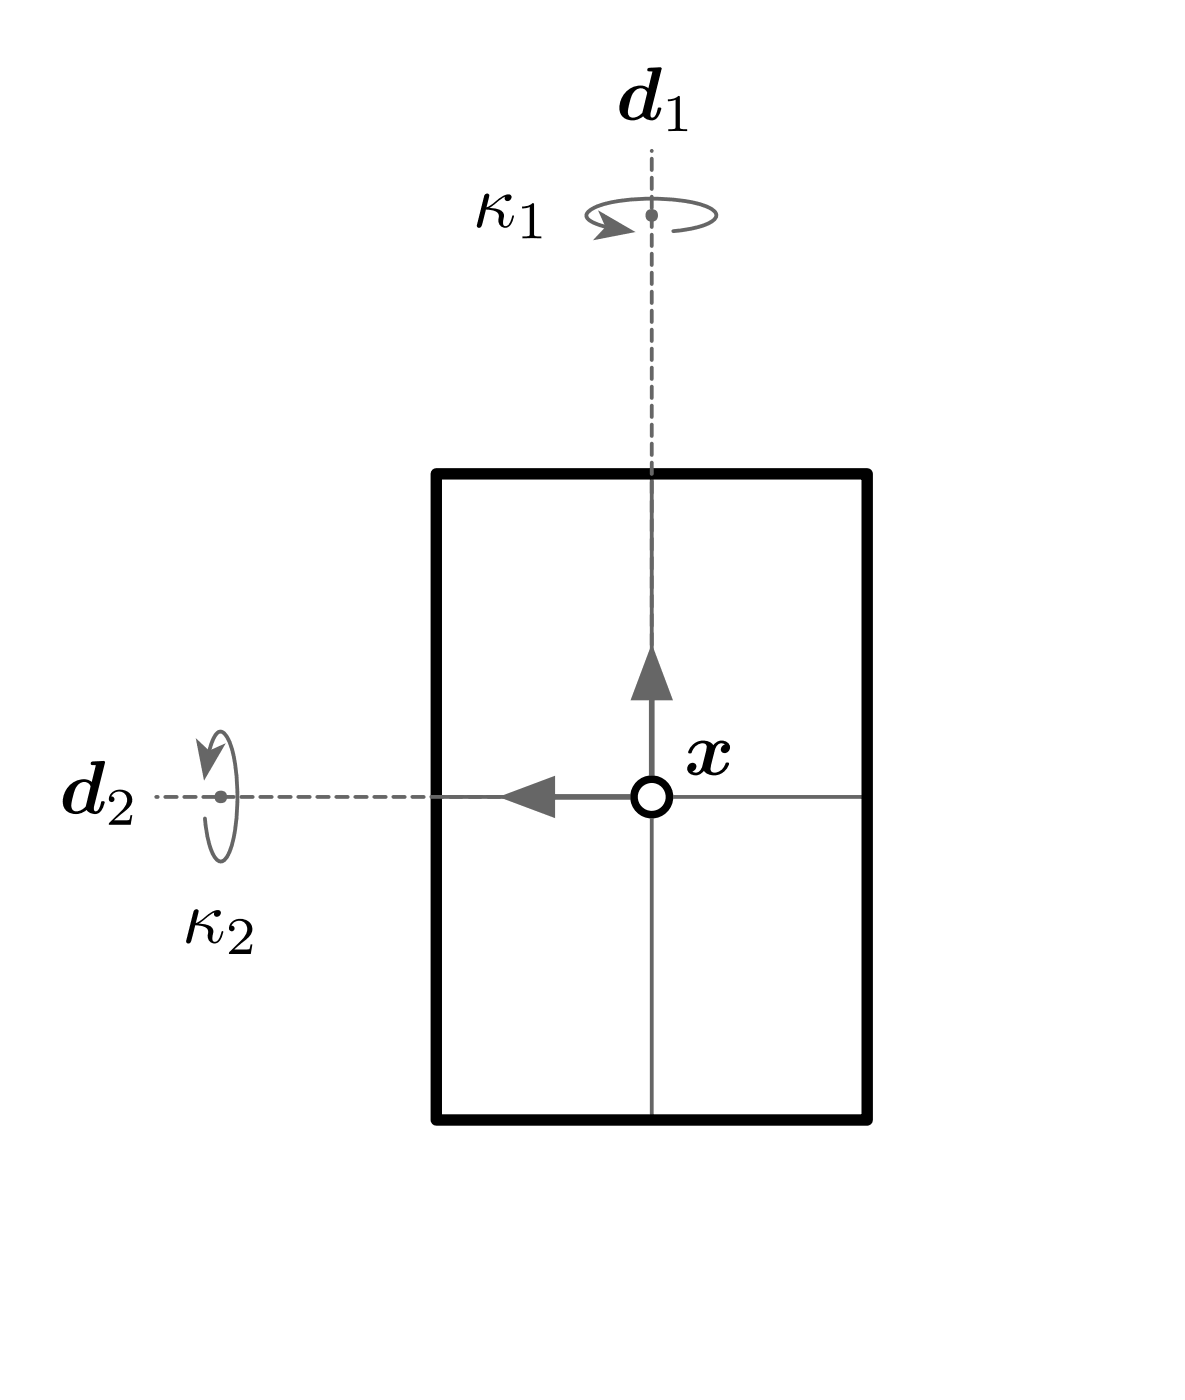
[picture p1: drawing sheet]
<svg xmlns="http://www.w3.org/2000/svg" width="55mm" height="65mm" viewBox="0 0 55 65" stroke-linecap="round" stroke-linejoin="round" font-family="sans-serif">
<defs><g id="words">
<g font-size="3.5">
<text x="21.9" y="10.5">Ÿ</text>
<text x="8.4" y="43.8">Ÿ</text>
</g>
<g font-size="2.5">
<text x="24" y="11.1">1</text>
<text x="10.5" y="44.3">2</text>
</g>
</g></defs>
<path d="M9.7 35l.3-.8 .2-.2h.2a3.8 3.8 0 0 1 .6 2.5v1a4.8 4.8 0 0 1-.6 2.4l-.2 .1a2.59 2.59 0 0 1-.7-2M20.2 37h20M30.2 22v30" fill="none" stroke="#666" stroke-width=".18"/>
<path d="M20.2 22h20v30h-20z" fill="none" stroke="#000" stroke-width=".53"/>
<path d="M9.2 34.5l.5 .5 .6-.3-.8 1.3z" fill="#666"/>
<path d="M9.2 34.5l.5 .5 .6-.3-.8 1.3z" fill="none" stroke="#666" stroke-width=".18"/>
<circle cx="10.3" cy="37" r=".21" fill="#666"/>
<g fill="none" stroke="#666" stroke-width=".18">
<path d="M28.2 10.6l-.8-.3-.2-.2 .1-.2a3.8 3.8 0 0 1 2.5-.7h.9a4.8 4.8 0 0 1 2.5 .6v.2a2.59 2.59 0 0 1-2 .7"/>
<circle cx="10.3" cy="37" r=".21"/>
</g>
<path d="M27.9 10l1.3 .7-1.4 .3 .4-.4z" fill="#666"/>
<path d="M27.9 10l1.3 .7-1.4 .3 .4-.4z" fill="none" stroke="#666" stroke-width=".18"/>
<circle cx="30.2" cy="10" r=".21" fill="#666"/>
<circle cx="30.2" cy="10" r=".21" fill="none" stroke="#666" stroke-width=".18"/>
<path d="M30.2 37h-23M30.2 37v-30" fill="none" stroke="#666" stroke-width=".18" stroke-dasharray=".5 .4"/>
<path d="M25.6 37h4.6" fill="none" stroke="#666" stroke-width=".26"/>
<path d="M23.5 37l2.1-.8v1.6z" fill="#666"/>
<path d="M23.5 37l2.1-.8v1.6zM30.2 32.4v4.6" fill="none" stroke="#666" stroke-width=".26"/>
<path d="M30.2 30.3l.8 2.1h-1.5z" fill="#666"/>
<path d="M30.2 30.3l.8 2.1h-1.5z" fill="none" stroke="#666" stroke-width=".26"/>
<circle cx="30.2" cy="37" r=".5" fill="none" stroke="#f00" stroke-width=".35"/>
<circle cx="30.2" cy="37" r="1" fill="#fff"/>
<g fill="#000">
<path d="M31 4.6l.5-.1 .1 1.4v.1h.3v.1h-.9v-.1h.3l.1-.1v-1.3l-.4 .1zM5.1 36.9a.55 .55 0 0 1 .9-.1 .55 .55 0 0 1-.2 .9l-.5 .4h.7l.1-.3v.5h-1v-.1a1.67 1.67 0 0 0 .8-1.1 .38 .38 0 0 0-.3-.3 .38 .38 0 0 0-.4 .2l.1 .1-.1 .1-.1-.1zM32.1 34.6a.66 .66 0 0 1 1 0 .37 .37 0 0 1 .5-.2 .37 .37 0 0 1 .2 .5h-.3v-.1l.1-.2a.26 .26 0 0 0-.3 .1l-.3 1v.1l.2 .1a.82 .82 0 0 0 .6-.5 .65 .65 0 0 1-.4 .6 .65 .65 0 0 1-.7-.2 .37 .37 0 0 1-.5 .2 .37 .37 0 0 1-.2-.6l.3 .1v.1l-.2 .2a.26 .26 0 0 0 .4-.1l.3-1v-.1l-.2-.1a.82 .82 0 0 0-.6 .5l-.1-.1z"/>
<path d="M30.1 3.2v.1h.2l-.2 .8a.92 .92 0 0 0-1.1 .2 .92 .92 0 0 0-.1 1.2 .73 .73 0 0 0 .9-.1 .46 .46 0 0 0 .6 .1 .46 .46 0 0 0 .3-.5h-.2l-.1 .4h-.2v-.2l.5-2-.1-.1zM29.4 4.2l.3-.1 .3 .2-.2 .9a.35 .35 0 0 1-.3 .3 .35 .35 0 0 1-.4-.3l.1-.5z"/>
<path d="M4.2 35.4v.1h.2l-.1 .8a.92 .92 0 0 0-1.1 .2 .92 .92 0 0 0-.1 1.2 .73 .73 0 0 0 .9-.1 .46 .46 0 0 0 .6 .1 .46 .46 0 0 0 .2-.5h-.1l-.2 .4h-.1v-.2l.5-2-.1-.1zM3.6 36.4l.3-.1 .3 .2-.2 .9a.35 .35 0 0 1-.4 .3 .35 .35 0 0 1-.3-.3l.1-.5z"/>
<path d="M29.3 37a1 1 0 0 1 2 0 1 1 0 0 1-2 0zM29.6 37a.65 .65 0 0 0 1.3 0 .65 .65 0 0 0-1.3 0z"/>
</g>
<use href="#words"/>
</svg>
